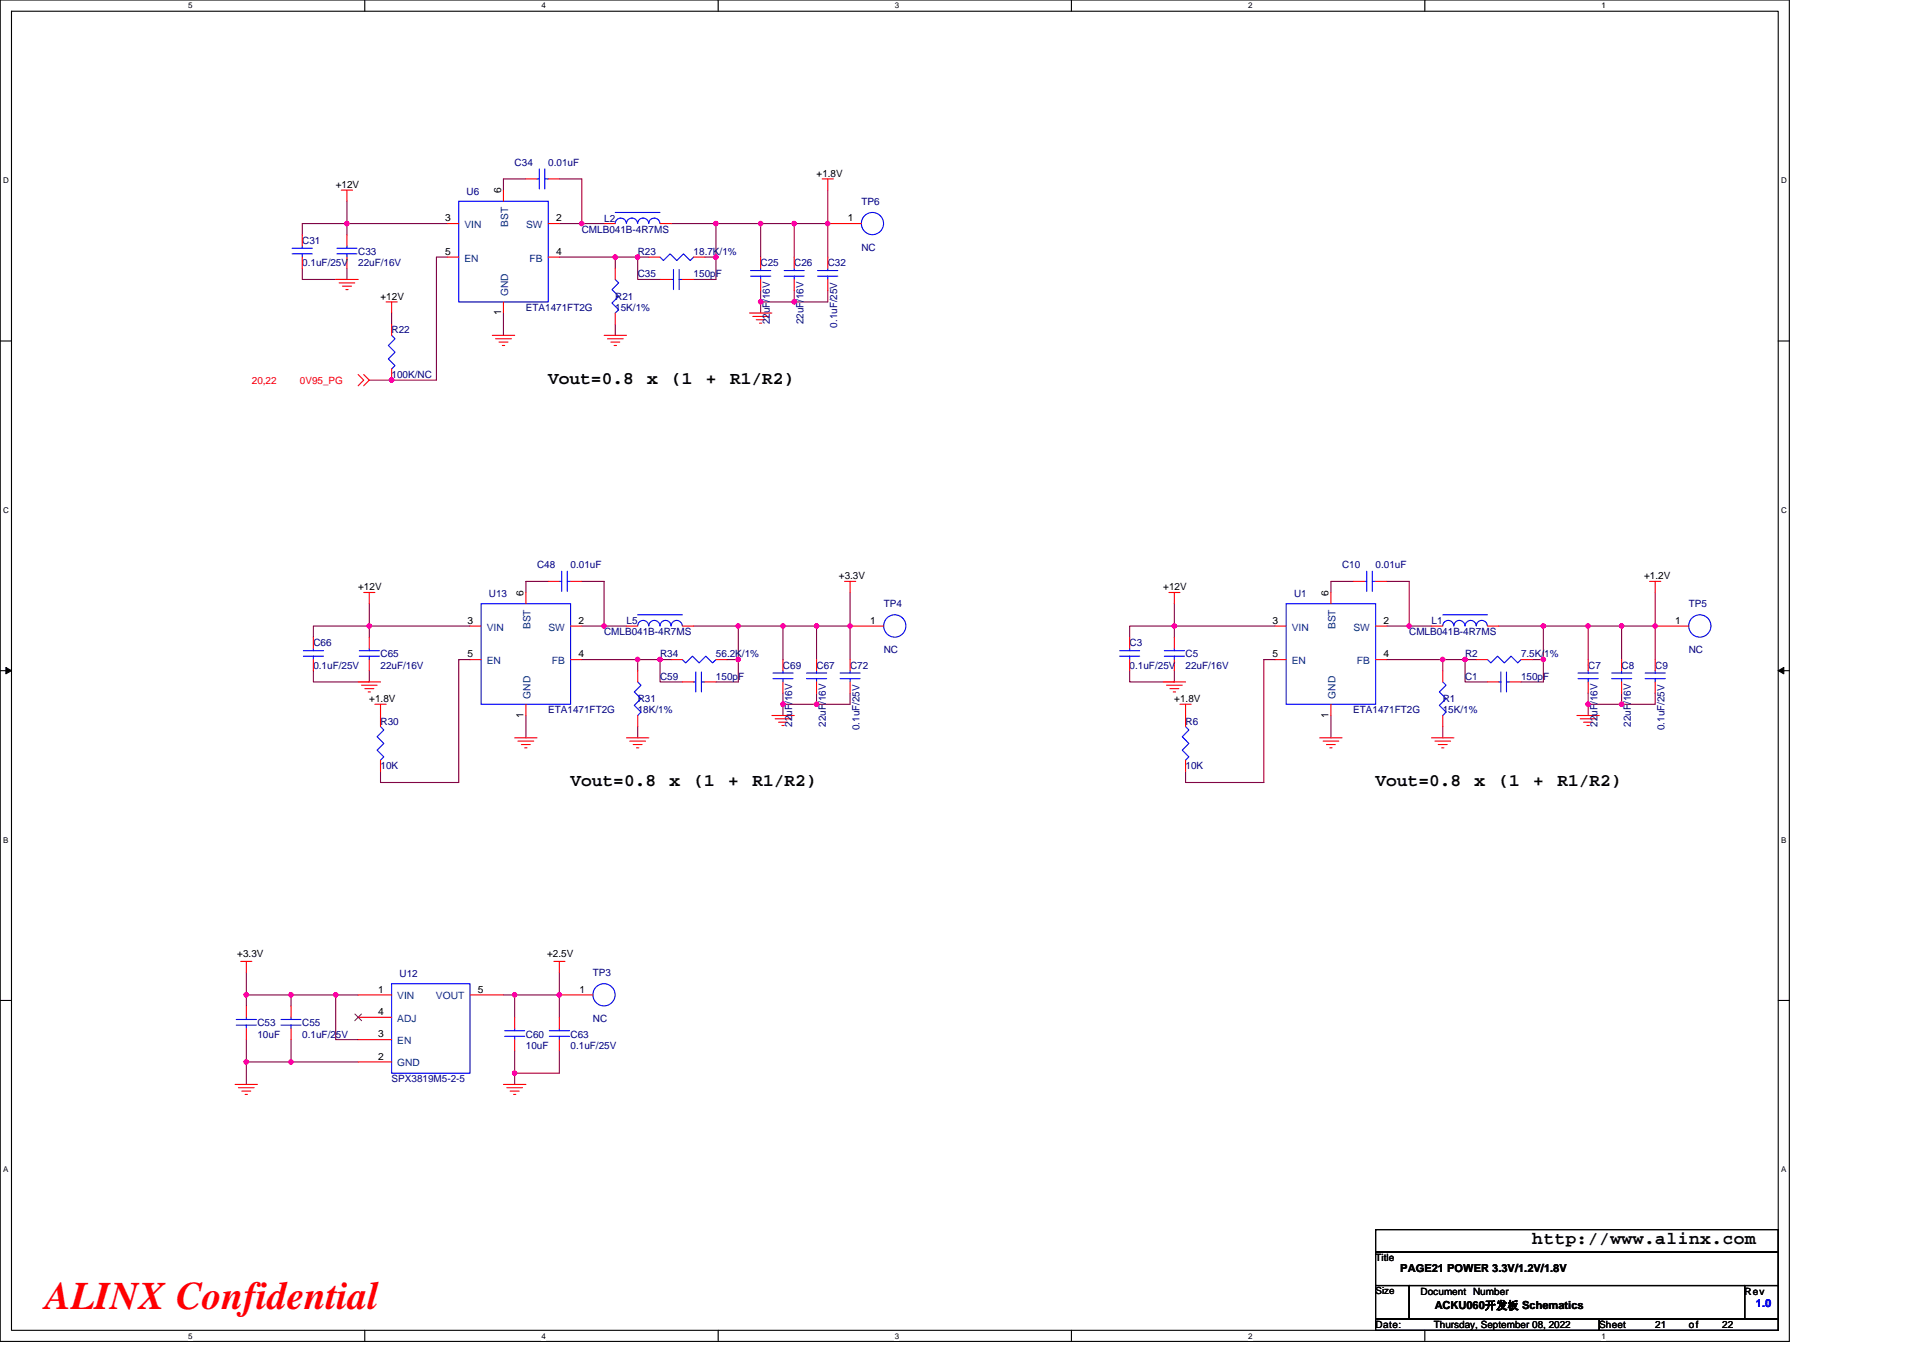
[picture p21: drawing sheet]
<svg xmlns="http://www.w3.org/2000/svg" width="297mm" height="210mm" viewBox="0 0 297 210" stroke-linecap="round" stroke-linejoin="round" font-family="sans-serif">
<defs><g id="words">
<text font-size="6" fill="#f00" x="7" y="202.3">ALINX Confidential</text>
<g font-size="2.8">
<text x="84.7" y="59.3">Vout=0.8</text>
<text x="99.9" y="59.3">x</text>
<text x="103.7" y="59.3">(1</text>
<text x="109" y="59.3">+</text>
<text x="112.8" y="59.3">R1/R2)</text>
<text x="88.1" y="121.5">Vout=0.8</text>
<text x="103.4" y="121.5">x</text>
<text x="107.1" y="121.5">(1</text>
<text x="112.5" y="121.5">+</text>
<text x="116.2" y="121.5">R1/R2)</text>
<text x="212.5" y="121.5">Vout=0.8</text>
<text x="227.7" y="121.5">x</text>
<text x="231.5" y="121.5">(1</text>
<text x="236.8" y="121.5">+</text>
<text x="240.6" y="121.5">R1/R2)</text>
<text x="236.7" y="192.3">http://www.alinx.com</text>
</g>
<g font-size="1.7">
<text x="216.3" y="196.6">PAGE21 POWER 3.3V/1.2V/1.8V</text>
<text x="221.7" y="202.3">ACKU060开发板 Schematics</text>
</g>
<text font-size="1.7" fill="#00f" x="271.2" y="202">1.0</text>
<g font-size="1.5">
<text x="51.9" y="29">+12V</text>
<text x="77.4" y="29.9" transform="rotate(-90 77.4 29.9)">6</text>
<text x="126.1" y="27.3">+1.8V</text>
<text x="68.8" y="34.2">3</text>
<text x="85.9" y="34.2">2</text>
<text x="131" y="34.2">1</text>
<text x="68.8" y="39.4">5</text>
<text x="85.9" y="39.4">4</text>
<text x="58.8" y="46.3">+12V</text>
<text x="77.4" y="48.7" transform="rotate(-90 77.4 48.7)">1</text>
<text x="129.6" y="89.5">+3.3V</text>
<text x="254" y="89.5">+1.2V</text>
<text x="55.3" y="91.2">+12V</text>
<text x="80.9" y="92.1" transform="rotate(-90 80.9 92.1)">6</text>
<text x="179.7" y="91.2">+12V</text>
<text x="205.2" y="92.1" transform="rotate(-90 205.2 92.1)">6</text>
<text x="72.2" y="96.4">3</text>
<text x="72.2" y="101.6">5</text>
<text x="89.3" y="101.6">4</text>
<text x="89.3" y="96.4">2</text>
<text x="134.4" y="96.4">1</text>
<text x="196.6" y="96.4">3</text>
<text x="196.6" y="101.6">5</text>
<text x="213.7" y="101.6">4</text>
<text x="213.7" y="96.4">2</text>
<text x="258.8" y="96.4">1</text>
<text x="57" y="108.5">+1.8V</text>
<text x="80.9" y="110.9" transform="rotate(-90 80.9 110.9)">1</text>
<text x="181.4" y="108.5">+1.8V</text>
<text x="205.2" y="110.9" transform="rotate(-90 205.2 110.9)">1</text>
<text x="36.7" y="147.9">+3.3V</text>
<text x="84.5" y="147.9">+2.5V</text>
<text x="58.4" y="153.4">1</text>
<text x="73.8" y="153.4">5</text>
<text x="89.5" y="153.4">1</text>
<text x="58.4" y="156.8">4</text>
<text x="58.4" y="160.3">3</text>
<text x="58.4" y="163.7">2</text>
<text x="212.5" y="194.9">Title</text>
<text x="212.5" y="200">Size</text>
<text x="219.4" y="200">Document Number</text>
<text x="269.5" y="200">Rev</text>
<text x="212.5" y="205.2">Date:</text>
<text x="221.5" y="205.2">Thursday, September 08, 2022</text>
<text x="247" y="205.2">Sheet</text>
<text x="255.7" y="205.2">21</text>
<text x="260.9" y="205.2">of</text>
<text x="266" y="205.2">22</text>
</g>
<g font-size="1.5" fill="#000080">
<text x="79.5" y="25.6">C34</text>
<text x="84.7" y="25.6">0.01uF</text>
<text x="72.1" y="30.1">U6</text>
<text x="89.9" y="35.9">CMLB041B-4R7MS</text>
<text x="93.3" y="34.2">L2</text>
<text x="133.1" y="31.6">TP6</text>
<text x="46.7" y="37.7">C31</text>
<text x="46.7" y="41.1">0.1uF/25V</text>
<text x="55.3" y="39.4">C33</text>
<text x="55.3" y="41.1">22uF/16V</text>
<text x="98.5" y="39.4">R23</text>
<text x="107.1" y="39.4">18.7K/1%</text>
<text x="117.5" y="41.1">C25</text>
<text x="122.7" y="41.1">C26</text>
<text x="127.9" y="41.1">C32</text>
<text x="133.1" y="38.7">NC</text>
<text x="95" y="46.3">R21</text>
<text x="98.5" y="42.9">C35</text>
<text x="107.1" y="42.9">150pF</text>
<text x="60.5" y="51.5">R22</text>
<text x="81.2" y="48">ETA1471FT2G</text>
<text x="95" y="48">15K/1%</text>
<text x="118.9" y="50.1" transform="rotate(-90 118.9 50.1)">22uF/16V</text>
<text x="124.1" y="50.1" transform="rotate(-90 124.1 50.1)">22uF/16V</text>
<text x="129.3" y="50.6" transform="rotate(-90 129.3 50.6)">0.1uF/25V</text>
<text x="60.5" y="58.4">100K/NC</text>
<text x="82.9" y="87.8">C48</text>
<text x="88.1" y="87.8">0.01uF</text>
<text x="207.3" y="87.8">C10</text>
<text x="212.5" y="87.8">0.01uF</text>
<text x="75.5" y="92.3">U13</text>
<text x="136.5" y="93.8">TP4</text>
<text x="199.9" y="92.3">U1</text>
<text x="260.9" y="93.8">TP5</text>
<text x="48.4" y="99.9">C66</text>
<text x="58.8" y="101.6">C65</text>
<text x="93.3" y="98.1">CMLB041B-4R7MS</text>
<text x="96.8" y="96.4">L5</text>
<text x="102" y="101.6">R34</text>
<text x="110.6" y="101.6">56.2K/1%</text>
<text x="136.5" y="100.9">NC</text>
<text x="174.5" y="99.9">C3</text>
<text x="183.1" y="101.6">C5</text>
<text x="217.7" y="98.1">CMLB041B-4R7MS</text>
<text x="221.1" y="96.4">L1</text>
<text x="226.3" y="101.6">R2</text>
<text x="234.9" y="101.6">7.5K/1%</text>
<text x="260.9" y="100.9">NC</text>
<text x="48.4" y="103.3">0.1uF/25V</text>
<text x="58.8" y="103.3">22uF/16V</text>
<text x="102" y="105">C59</text>
<text x="110.6" y="105">150pF</text>
<text x="120.9" y="103.3">C69</text>
<text x="126.1" y="103.3">C67</text>
<text x="131.3" y="103.3">C72</text>
<text x="174.5" y="103.3">0.1uF/25V</text>
<text x="183.1" y="103.3">22uF/16V</text>
<text x="226.3" y="105">C1</text>
<text x="234.9" y="105">150pF</text>
<text x="245.3" y="103.3">C7</text>
<text x="250.5" y="103.3">C8</text>
<text x="255.7" y="103.3">C9</text>
<text x="58.8" y="112">R30</text>
<text x="84.7" y="110.2">ETA1471FT2G</text>
<text x="98.5" y="108.5">R31</text>
<text x="98.5" y="110.2">18K/1%</text>
<text x="122.4" y="112.3" transform="rotate(-90 122.4 112.3)">22uF/16V</text>
<text x="127.6" y="112.3" transform="rotate(-90 127.6 112.3)">22uF/16V</text>
<text x="132.8" y="112.8" transform="rotate(-90 132.8 112.8)">0.1uF/25V</text>
<text x="183.1" y="112">R6</text>
<text x="209" y="110.2">ETA1471FT2G</text>
<text x="222.9" y="108.5">R1</text>
<text x="222.9" y="110.2">15K/1%</text>
<text x="246.8" y="112.3" transform="rotate(-90 246.8 112.3)">22uF/16V</text>
<text x="251.9" y="112.3" transform="rotate(-90 251.9 112.3)">22uF/16V</text>
<text x="257.1" y="112.8" transform="rotate(-90 257.1 112.8)">0.1uF/25V</text>
<text x="58.8" y="118.9">10K</text>
<text x="183.1" y="118.9">10K</text>
<text x="61.7" y="151">U12</text>
<text x="91.6" y="150.8">TP3</text>
<text x="39.8" y="158.6">C53</text>
<text x="39.8" y="160.3">10uF</text>
<text x="46.7" y="158.6">C55</text>
<text x="46.7" y="160.3">0.1uF/25V</text>
<text x="81.2" y="160.3">C60</text>
<text x="88.1" y="160.3">C63</text>
<text x="91.6" y="157.9">NC</text>
<text x="60.5" y="167.2">SPX3819M5-2-5</text>
<text x="81.2" y="162">10uF</text>
<text x="88.1" y="162">0.1uF/25V</text>
</g>
<g font-size="1.5" fill="#004080">
<text x="71.7" y="35.2">VIN</text>
<text x="78.5" y="35.1" transform="rotate(-90 78.5 35.1)">BST</text>
<text x="81.3" y="35.2">SW</text>
<text x="71.7" y="40.4">EN</text>
<text x="81.8" y="40.4">FB</text>
<text x="78.5" y="45.8" transform="rotate(-90 78.5 45.8)">GND</text>
<text x="75.2" y="97.4">VIN</text>
<text x="82" y="97.2" transform="rotate(-90 82 97.2)">BST</text>
<text x="84.7" y="97.4">SW</text>
<text x="199.5" y="97.4">VIN</text>
<text x="206.3" y="97.2" transform="rotate(-90 206.3 97.2)">BST</text>
<text x="209.1" y="97.4">SW</text>
<text x="75.2" y="102.6">EN</text>
<text x="82" y="107.9" transform="rotate(-90 82 107.9)">GND</text>
<text x="85.2" y="102.6">FB</text>
<text x="199.5" y="102.6">EN</text>
<text x="206.3" y="107.9" transform="rotate(-90 206.3 107.9)">GND</text>
<text x="209.6" y="102.6">FB</text>
<text x="61.4" y="154.4">VIN</text>
<text x="67.3" y="154.4">VOUT</text>
<text x="61.4" y="157.9">ADJ</text>
<text x="61.4" y="161.3">EN</text>
<text x="61.4" y="164.8">GND</text>
</g>
<g font-size="1.5" fill="#f00">
<text x="38.9" y="59.3">20,22</text>
<text x="46.3" y="59.3">0V95_PG</text>
</g>
<g font-size="1.2">
<text x="29.1" y="1.3">5</text>
<text x="83.6" y="1.3">4</text>
<text x="138.2" y="1.3">3</text>
<text x="192.8" y="1.3">2</text>
<text x="247.4" y="1.3">1</text>
<text x=".5" y="28.3">D</text>
<text x="275.1" y="28.3">D</text>
<text x=".5" y="79.2">C</text>
<text x="275.1" y="79.2">C</text>
<text x=".5" y="130.2">B</text>
<text x="275.1" y="130.2">B</text>
<text x=".5" y="181.1">A</text>
<text x="275.1" y="181.1">A</text>
<text x="29.1" y="206.8">5</text>
<text x="83.6" y="206.8">4</text>
<text x="138.2" y="206.8">3</text>
<text x="192.8" y="206.8">2</text>
<text x="247.4" y="206.8">1</text>
</g>
</g></defs>
<path d="M0 0h276.4v207.3h-276.4zM1.8 1.7h272.9v203.8h-272.9z" fill="none" stroke="#000" stroke-width=".17"/>
<g fill="#fff">
<path d="M29.1 .2h.6v1.4h-.6z"/>
<path d="M29.1 205.7h.6v1.4h-.6z"/>
</g>
<path d="M56.3 0v1.7M56.3 205.5v1.8" fill="none" stroke="#000" stroke-width=".17"/>
<g fill="#fff">
<path d="M83.6 .2h.7v1.4h-.7z"/>
<path d="M83.6 205.7h.7v1.4h-.7z"/>
</g>
<path d="M110.9 0v1.7M110.9 205.5v1.8" fill="none" stroke="#000" stroke-width=".17"/>
<g fill="#fff">
<path d="M138.2 .2h.7v1.4h-.7z"/>
<path d="M138.2 205.7h.7v1.4h-.7z"/>
</g>
<path d="M165.5 0v1.7M165.5 205.5v1.8" fill="none" stroke="#000" stroke-width=".17"/>
<g fill="#fff">
<path d="M192.8 .2h.6v1.4h-.6z"/>
<path d="M192.8 205.7h.6v1.4h-.6z"/>
</g>
<path d="M220.1 0v1.7M220.1 205.5v1.8" fill="none" stroke="#000" stroke-width=".17"/>
<g fill="#fff">
<path d="M247.4 .2h.6v1.4h-.6z"/>
<path d="M247.4 205.7h.6v1.4h-.6z"/>
<path d="M.5 27.2h.8v1.4h-.8z"/>
<path d="M275.1 27.2h.9v1.4h-.9z"/>
<path d="M.5 78.1h.8v1.4h-.8z"/>
<path d="M275.1 78.1h.9v1.4h-.9z"/>
</g>
<path d="M0 52.7h1.8M274.7 52.7h1.7" fill="none" stroke="#000" stroke-width=".17"/>
<g fill="#fff">
<path d="M.5 129.1h.8v1.4h-.8z"/>
<path d="M275.1 129.1h.8v1.4h-.8z"/>
</g>
<path d="M0 103.6h1.8M274.7 103.6h1.7" fill="none" stroke="#000" stroke-width=".17"/>
<path d="M.9 103.1l.9 .5-.9 .5zM274.7 103.6l.8-.5v1z" fill="#000" stroke="#000" stroke-width=".15"/>
<g fill="#fff">
<path d="M.5 180h.8v1.4h-.8z"/>
<path d="M275.1 180h.8v1.4h-.8z"/>
</g>
<path d="M0 154.6h1.8M274.7 154.6h1.7M212.5 190h62.2v3.5h-62.2zM212.5 193.5h62.2v5.1h-62.2zM212.5 198.6h5.2v5.2h-5.2zM217.7 198.6h51.8v5.2h-51.8zM269.5 198.6h5.2v5.2h-5.2zM212.5 203.8h34.5v1.7h-34.5zM247 203.8h27.7v1.7h-27.7z" fill="none" stroke="#000" stroke-width=".17"/>
<g fill="none" stroke="#800040" stroke-width=".17">
<path d="M53.6 31.1v3.4h15.5M53.6 36.3v-1.8h-6.9v1.8M69.1 39.7h-1.7v19h-10.4M81.2 27.6h-3.4v1.8M86.4 39.7h8.6M86.4 27.6h3.5v6.9M86.4 34.5h3.5M89.9 34.5h3.4M95 39.7h3.5M95 39.7v1.8M98.5 39.7v3.5h3.5M98.5 39.7h1.7"/>
<path d="M103.7 34.5h6.9M108.9 39.7h1.7M110.6 34.5h6.9M110.6 34.5v5.2M110.6 39.7v3.5h-3.5M117.5 34.5v5.2M117.5 34.5h5.2M122.7 34.5v5.2M122.7 34.5h5.2M127.9 29.4v5.1M127.9 34.5v5.2M53.6 41.5v1.7h-6.9v-1.7"/>
<path d="M60.5 48.4v1.7M77.8 48.4v3.4M95 50.1v1.7M117.5 44.9v1.8M117.5 46.7v1.7M117.5 46.7h5.2M122.7 44.9v1.8M127.9 44.9v1.8h-5.2M57 96.7h15.6M57 93.3v3.4M57 96.7v1.8M57 96.7h-8.6v1.8"/>
<path d="M84.7 89.8h-3.5v1.7M89.9 89.8h3.4v6.9M89.9 96.7h3.4M93.3 96.7h3.5M107.1 96.7h6.9v5.2M114 96.7h6.9M120.9 96.7v5.2M120.9 96.7h5.2M126.1 96.7v5.2M126.1 96.7h5.2M131.3 91.5v5.2M131.3 96.7v5.2"/>
<path d="M181.4 98.5v-1.8h-6.9v1.8M181.4 93.3v3.4h15.6M209 89.8h-3.4v1.7M214.2 89.8h3.5v6.9M214.2 96.7h3.5M217.7 96.7h3.4M231.5 96.7h6.9v5.2M238.4 96.7h6.9M245.3 96.7v5.2M245.3 96.7h5.2M250.5 96.7h5.2M250.5 96.7v5.2"/>
<path d="M255.7 91.5v5.2M255.7 96.7v5.2M48.4 103.6v1.8h8.6v-1.8M72.6 101.9h-1.7v19h-12.1v-1.7M81.2 110.6v3.4M89.9 101.9h8.6M98.5 101.9h3.5M98.5 101.9v1.7M98.5 112.3v1.7M102 101.9v3.5h3.4M102 101.9h1.7M112.3 101.9h1.7"/>
<path d="M114 101.9v3.5h-3.4M120.9 107.1v1.7M120.9 108.8v1.8M120.9 108.8h5.2M126.1 107.1v1.7M131.3 107.1v1.7h-5.2M181.4 103.6v1.8h-6.9v-1.8M197 101.9h-1.8v19h-12.1v-1.7M205.6 110.6v3.4M214.2 101.9h8.7M222.9 112.3v1.7M222.9 101.9v1.7"/>
<path d="M222.9 101.9h3.4M226.3 101.9v3.5h3.5M226.3 101.9h1.7M236.7 101.9h1.7M238.4 101.9v3.5h-3.5M245.3 107.1v1.7M245.3 108.8h5.2M245.3 108.8v1.8M250.5 107.1v1.7M255.7 107.1v1.7h-5.2M38.1 153.7h6.9M38.1 153.7v1.7"/>
<path d="M38.1 150.3v3.4M45 153.7h6.9M45 153.7v1.7M51.9 153.7h3.4M51.9 153.7v6.9h3.4M77.8 153.7h1.7M79.5 153.7v3.5M79.5 153.7h6.9M86.4 150.3v3.4M86.4 153.7v3.5M38.1 164.1v3.5M38.1 164.1h6.9"/>
<path d="M38.1 160.6v3.5M45 160.6v3.5h10.3M79.5 162.4v3.4M79.5 165.8v1.8M86.4 162.4v3.4h-6.9"/>
</g>
<g fill="#f0f" stroke="#f0f" stroke-width=".17">
<circle cx="89.8" cy="34.5" r=".34"/>
<circle cx="110.6" cy="39.7" r=".34"/>
<circle cx="110.6" cy="34.5" r=".34"/>
<circle cx="95" cy="39.7" r=".34"/>
<circle cx="98.5" cy="39.7" r=".34"/>
<circle cx="117.5" cy="34.5" r=".34"/>
<circle cx="127.8" cy="34.5" r=".34"/>
<circle cx="122.7" cy="34.5" r=".34"/>
<circle cx="122.7" cy="46.6" r=".34"/>
<circle cx="117.5" cy="46.6" r=".34"/>
<circle cx="60.5" cy="58.7" r=".34"/>
<circle cx="57" cy="96.7" r=".33"/>
<circle cx="93.3" cy="96.7" r=".33"/>
<circle cx="114" cy="96.7" r=".33"/>
<circle cx="98.5" cy="101.9" r=".34"/>
<circle cx="114" cy="101.9" r=".34"/>
<circle cx="101.9" cy="101.9" r=".34"/>
<circle cx="126.1" cy="96.7" r=".33"/>
<circle cx="120.9" cy="96.7" r=".33"/>
<circle cx="131.3" cy="96.7" r=".33"/>
<circle cx="120.9" cy="108.8" r=".34"/>
<circle cx="126.1" cy="108.8" r=".34"/>
<circle cx="181.4" cy="96.7" r=".33"/>
<circle cx="217.7" cy="96.7" r=".33"/>
<circle cx="222.8" cy="101.9" r=".34"/>
<circle cx="238.4" cy="101.9" r=".34"/>
<circle cx="226.3" cy="101.9" r=".34"/>
<circle cx="245.3" cy="96.7" r=".33"/>
<circle cx="238.4" cy="96.7" r=".33"/>
<circle cx="255.7" cy="96.7" r=".33"/>
<circle cx="250.5" cy="96.7" r=".33"/>
<circle cx="245.3" cy="108.8" r=".34"/>
<circle cx="250.5" cy="108.8" r=".34"/>
<circle cx="44.9" cy="153.7" r=".34"/>
<circle cx="44.9" cy="164.1" r=".34"/>
<circle cx="38" cy="164.1" r=".34"/>
<circle cx="51.9" cy="153.7" r=".34"/>
<circle cx="79.5" cy="153.7" r=".34"/>
<circle cx="79.5" cy="165.8" r=".33"/>
<circle cx="86.4" cy="153.7" r=".34"/>
<circle cx="38" cy="153.7" r=".34"/>
<circle cx="53.6" cy="34.5" r=".34"/>
</g>
<g fill="none" stroke="#f00" stroke-width=".17">
<path d="M46.7 36.3v1.7M46.7 39.7v1.8M52.7 29.4h1.8M53.6 29.4v1.7M53.6 36.3v1.7M53.6 39.7v1.8M69.1 34.5h1.8M69.1 39.7h1.8M77.8 29.4v1.7M81.2 27.6h1.7M84.7 27.6h1.7M84.7 34.5h1.7"/>
<path d="M84.7 39.7h1.7M93.3 34.5h1.7M100.2 39.7h1.8M102 34.5h1.7M107.1 39.7h1.8M117.5 39.7v1.8M122.7 39.7v1.8M127 27.6h1.7M127.9 27.6v1.8M127.9 39.7v1.8M127.9 34.5h5.2M51.9 43.2h3.4"/>
<path d="M52.4 43.7h2.4M52.9 44.2h1.4M53.4 44.7h.4M55.3 57.9l.9 .8-.9 .9M56.2 57.9l.8 .8-.8 .9M59.6 46.7h1.8M60.5 50.1v1.7M60.5 57v1.7M60.5 46.7v1.7M76 51.8h3.5M76.6 52.3h2.4M77.1 52.9h1.4"/>
<path d="M77.6 53.4h.4M77.8 46.7v1.7M93.3 51.8h3.5M93.8 52.3h2.5M94.4 52.9h1.3M94.9 53.4h.3M95 41.5v1.7M95 48.4v1.7M102 43.2h1.7M105.4 43.2h1.7M115.8 48.4h3.4M116.3 48.9h2.4"/>
<path d="M116.8 49.4h1.4M117.3 49.9h.4M117.5 43.2v1.7M122.7 43.2v1.7M127.9 43.2v1.7M48.4 98.5v1.7M56.2 91.5h1.7M57 91.5v1.8M57 98.5v1.7M72.6 96.7h1.7M81.2 91.5v1.8M84.7 89.8h1.7"/>
<path d="M88.1 89.8h1.8M88.1 96.7h1.8M96.8 96.7h1.7M105.4 96.7h1.7M130.4 89.8h1.8M131.3 89.8v1.7M131.3 96.7h5.2M174.5 98.5v1.7M180.5 91.5h1.8M181.4 91.5v1.8M181.4 98.5v1.7M197 96.7h1.7"/>
<path d="M205.6 91.5v1.8M209 89.8h1.8M212.5 96.7h1.7M212.5 89.8h1.7M221.1 96.7h1.8M229.8 96.7h1.7M254.8 89.8h1.7M255.7 89.8v1.7M255.7 96.7h5.2M48.4 101.9v1.7M55.3 105.4h3.5M55.8 105.9h2.4"/>
<path d="M56.4 106.4h1.3M56.9 106.9h.3M57 101.9v1.7M57.9 108.8h1.7M58.8 117.5v1.7M58.8 108.8v3.5M72.6 101.9h1.7M79.5 114h3.4M80 114.5h2.4M80.5 115h1.4M81 115.5h.4M81.2 108.8v1.8"/>
<path d="M88.1 101.9h1.8M96.8 114h3.4M97.3 114.5h2.4M97.8 115h1.4M98.3 115.5h.4M98.5 103.6v1.8M98.5 110.6v1.7M103.7 101.9h1.7M105.4 105.4h1.7M108.9 105.4h1.7M110.6 101.9h1.7M119.2 110.6h3.5"/>
<path d="M119.7 111.1h2.5M120.3 111.6h1.3M120.8 112.1h.3M120.9 101.9v1.7M120.9 105.4v1.7M126.1 101.9v1.7M126.1 105.4v1.7M131.3 101.9v1.7M131.3 105.4v1.7M174.5 101.9v1.7M179.7 105.4h3.4M180.2 105.9h2.4"/>
<path d="M180.7 106.4h1.4M181.2 106.9h.4M181.4 101.9v1.7M182.3 108.8h1.7M183.1 117.5v1.7M183.1 108.8v3.5M197 101.9h1.7M203.9 114h3.4M204.4 114.5h2.4M204.9 115h1.4M205.4 115.5h.4M205.6 108.8v1.8"/>
<path d="M212.5 101.9h1.7M221.1 114h3.5M221.7 114.5h2.4M222.2 115h1.3M222.7 115.5h.3M222.9 103.6v1.8M222.9 110.6v1.7M228 101.9h1.8M229.8 105.4h1.7M233.2 105.4h1.7M234.9 101.9h1.8M243.6 110.6h3.4"/>
<path d="M244.1 111.1h2.4M244.6 111.6h1.4M245.1 112.1h.4M245.3 101.9v1.7M245.3 105.4v1.7M250.5 101.9v1.7M250.5 105.4v1.7M255.7 101.9v1.7M255.7 105.4v1.7M37.2 148.5h1.7M38.1 148.5v1.8M38.1 155.4v1.8"/>
<path d="M38.1 158.9v1.7M45 155.4v1.8M45 158.9v1.7M55.3 153.7h5.2M55.3 157.2h5.2M72.6 153.7h5.2M79.5 157.2v1.7M85.6 148.5h1.7M86.4 148.5v1.8M86.4 153.7h5.2M86.4 157.2v1.7M36.3 167.6h3.5"/>
<path d="M36.8 168.1h2.5M37.4 168.6h1.3M37.9 169.1h.3M55.3 160.6h5.2M55.3 164.1h5.2M77.8 167.6h3.4M78.3 168.1h2.4M78.8 168.6h1.4M79.3 169.1h.4M79.5 160.6v1.8M86.4 160.6v1.8"/>
</g>
<g fill="none" stroke="#00f" stroke-width=".17">
<path d="M45.1 39.2h3.1M45.1 38.4h3.1M46.7 38v.4M46.7 39.2v.5M52 39.2h3.1M52 38.4h3.1M53.6 38v.4M53.6 39.2v.5M70.9 31.1h13.8v15.6h-13.8zM82.9 27.6h.4M83.3 26.1v3.1M84.2 26.1v3.1"/>
<path d="M84.2 27.6h.5M95 32.8h7M96.7 34.5a.86 .86 0 0 0-.8-.8 .86 .86 0 0 0-.9 .8M98.5 34.5a.86 .86 0 0 0-.9-.8 .86 .86 0 0 0-.8 .8M101.9 34.5a.87 .87 0 0 0-.8-.8 .87 .87 0 0 0-.9 .8 .85 .85 0 0 0-.8-.8 .85 .85 0 0 0-.9 .8M102 39.7l.5 .6 1-1.1 1 1.1 1.1-1.1 1 1.1 .5-.6M60.5 51.8l.5 .5-1 1.1 1 1-1 1.1 1 1-.5 .5M95 43.2l.6 .5-1.1 1 1.1 1.1-1.1 1 1.1 1.1-.6 .5M103.7 43.2h.3M104 41.6v3.1M104.9 41.6v3.1M104.9 43.2h.5"/>
<path d="M115.9 42.7h3.2M115.9 41.8h3.2M117.5 41.5v.3M117.5 42.7v.5M121.1 42.7h3.1M121.1 41.8h3.1M122.7 41.5v.3M122.7 42.7v.5M126.3 42.7h3.1M126.3 41.8h3.1M127.9 41.5v.3M127.9 42.7v.5"/>
<path d="M74.3 93.3h13.8v15.5h-13.8zM86.4 89.8h.4M86.8 88.3v3.1M87.6 89.8h.5M87.6 88.3v3.1M98.5 95h6.9M103.6 96.7a.86 .86 0 0 0-.8-.8 .86 .86 0 0 0-.9 .8 .87 .87 0 0 0-.8-.8 .87 .87 0 0 0-.9 .8 .85 .85 0 0 0-.8-.8 .85 .85 0 0 0-.9 .8M105.4 96.7a.86 .86 0 0 0-.9-.8 .86 .86 0 0 0-.8 .8M198.7 93.3h13.8v15.5h-13.8zM210.8 89.8h.3M211.1 88.3v3.1M212 88.3v3.1"/>
<path d="M212 89.8h.5M222.9 95h6.9M229.7 96.7a.86 .86 0 0 0-.8-.8 .86 .86 0 0 0-.9 .8 .87 .87 0 0 0-.8-.8 .87 .87 0 0 0-.9 .8 .87 .87 0 0 0-.9-.8 .87 .87 0 0 0-.8 .8 .85 .85 0 0 0-.9-.8 .85 .85 0 0 0-.8 .8M46.9 101.4h3.1M46.9 100.5h3.1M48.4 100.2v.3M48.4 101.4v.5M55.5 101.4h3.1M55.5 100.5h3.1M57 100.2v.3M57 101.4v.5M58.8 112.3l.5 .5-1.1 1 1.1 1.1-1.1 1 1.1 1-.5 .6"/>
<path d="M98.5 105.4l.5 .5-1 1 1 1-1 1.1 1 1-.5 .6M105.4 101.9l.5 .5 1.1-1 1 1 1-1 1.1 1 .5-.5M107.1 105.4h.4M107.5 103.8v3.1M108.3 103.8v3.1M108.3 105.4h.6M119.4 104.9h3.1M119.4 104h3.1M120.9 103.6v.4M120.9 104.9v.5M124.6 104.9h3.1M124.6 104h3.1"/>
<path d="M126.1 103.6v.4M126.1 104.9v.5M129.8 104.9h3.1M129.8 104h3.1M131.3 103.6v.4M131.3 104.9v.5M172.9 101.4h3.1M172.9 100.5h3.1M174.5 100.2v.3M174.5 101.4v.5M179.8 101.4h3.2M179.8 100.5h3.2"/>
<path d="M181.4 100.2v.3M181.4 101.4v.5M183.1 112.3l.5 .5-1 1 1 1.1-1 1 1 1-.5 .6M222.9 105.4l.5 .5-1.1 1 1.1 1-1.1 1.1 1.1 1-.5 .6M229.8 101.9l.5 .5 1-1 1.1 1 1-1 1 1 .5-.5M231.5 105.4h.3M231.8 103.8v3.1M232.7 103.8v3.1M232.7 105.4h.5M243.8 104.9h3.1M243.8 104h3.1M245.3 103.6v.4"/>
<path d="M245.3 104.9v.5M248.9 104.9h3.1M248.9 104h3.1M250.5 103.6v.4M250.5 104.9v.5M254.1 104.9h3.1M254.1 104h3.1M255.7 103.6v.4M255.7 104.9v.5M36.5 158.4h3.1M36.5 157.5h3.1M38.1 157.2v.3"/>
<path d="M38.1 158.4v.5M43.4 158.4h3.1M43.4 157.5h3.1M45 157.2v.3M45 158.4v.5M60.5 152h12.1v13.8h-12.1zM78 159.3h3M79.5 158.9v.4M84.9 159.3h3.1M86.4 158.9v.4M78 160.1h3M79.5 160.1v.5"/>
<path d="M84.9 160.1h3.1M86.4 160.1v.5"/>
<circle cx="134.8" cy="34.5" r="1.71"/>
<circle cx="138.2" cy="96.7" r="1.72"/>
<circle cx="262.6" cy="96.7" r="1.72"/>
<circle cx="93.3" cy="153.7" r="1.71"/>
</g>
<path d="M54.8 156.7l1.1 1M55.8 156.7l-1 1" fill="none" stroke="#804000" stroke-width=".15"/>
<use href="#words"/>
</svg>
